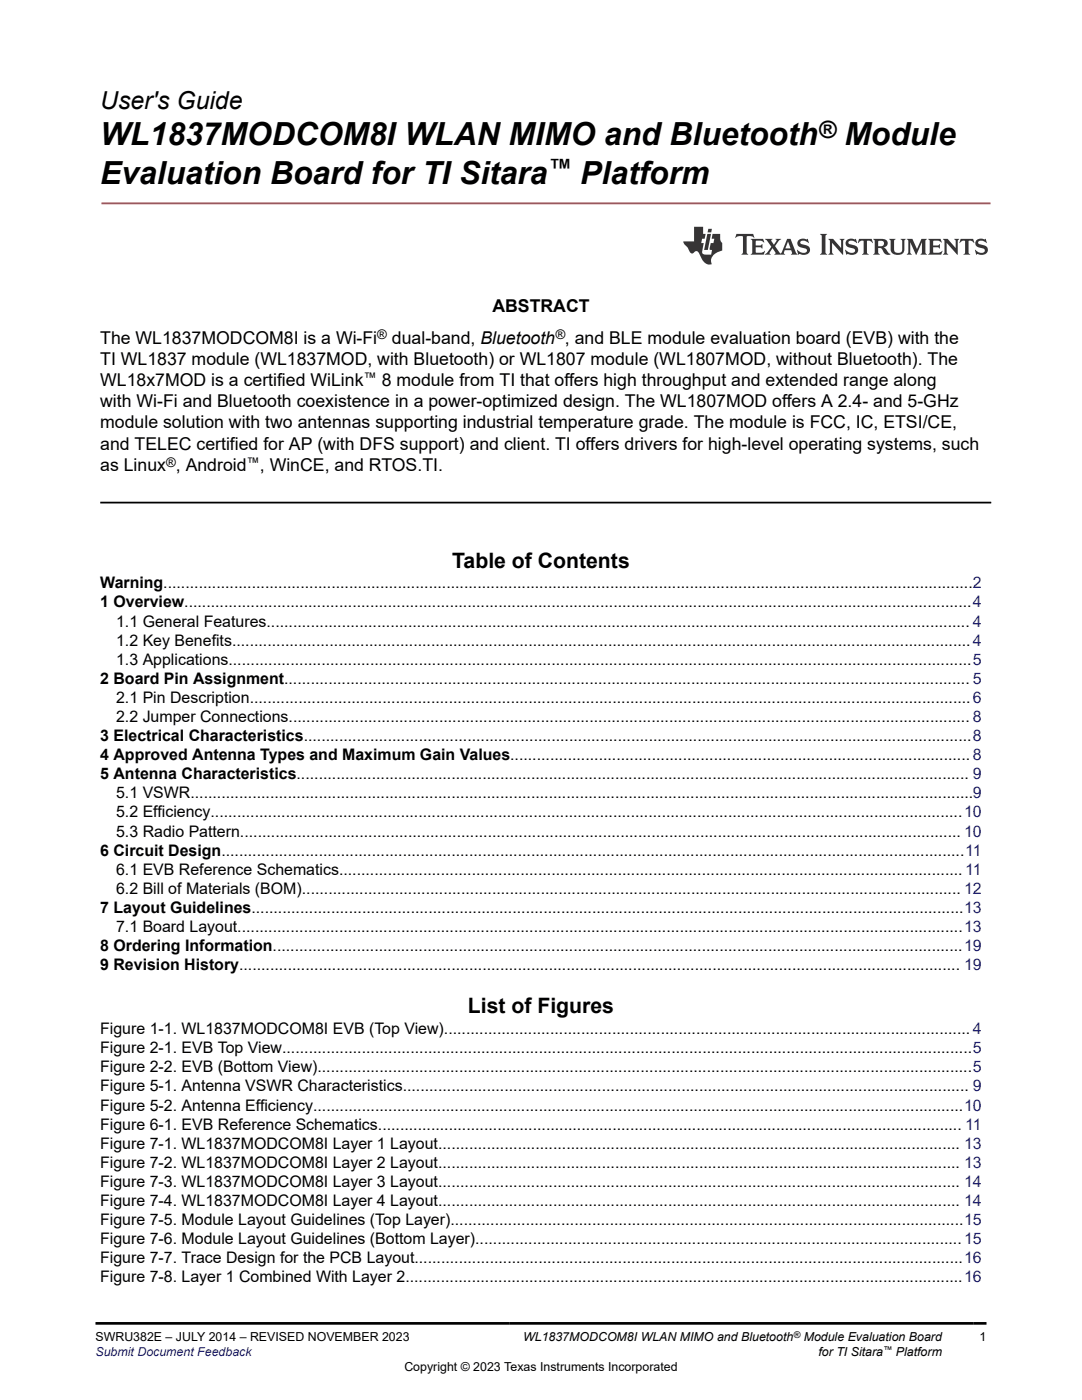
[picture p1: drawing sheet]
<svg xmlns="http://www.w3.org/2000/svg" width="216mm" height="279mm" viewBox="0 0 216 279" stroke-linecap="round" stroke-linejoin="round" font-family="sans-serif">
<defs><g id="words">
<g font-size="6.3">
<text x="20" y="29">WL1837MODCOM8I WLAN MIMO and Bluetooth</text>
<text x="168.5" y="29">Module</text>
<text x="20" y="36.6">Evaluation Board for TI Sitara</text>
<text x="115.8" y="36.6">Platform</text>
</g>
<text font-size="4.9" x="20" y="21.8">User's Guide</text>
<g font-size="4.8">
<text x="163.2" y="27.5">®</text>
<text x="109.3" y="35.1">™</text>
</g>
<g font-size="4.2">
<text x="90.2" y="113.3">Table of Contents</text>
<text x="93.4" y="202.2">List of Figures</text>
</g>
<g font-size="3.5">
<text x="98.2" y="62.2">ABSTRACT</text>
<text x="20" y="68.6">The WL1837MODCOM8I is a Wi-Fi</text>
<text x="78.2" y="68.6">dual-band, Bluetooth , and BLE module evaluation board (EVB) with the</text>
<text x="20" y="72.8">TI WL1837 module (WL1837MOD, with Bluetooth) or WL1807 module (WL1807MOD, without Bluetooth). The</text>
<text x="20" y="77">WL18x7MOD is a certified WiLink</text>
<text x="76.2" y="77">8 module from TI that offers high throughput and extended range along</text>
<text x="20" y="81.3">with Wi-Fi and Bluetooth coexistence in a power-optimized design. The WL1807MOD offers A 2.4- and 5-GHz</text>
<text x="20" y="85.5">module solution with two antennas supporting industrial temperature grade. The module is FCC, IC, ETSI/CE,</text>
<text x="20" y="89.7">and TELEC certified for AP (with DFS support) and client. TI offers drivers for high-level operating systems, such</text>
<text x="20" y="94">as Linux , Android</text>
<text x="51.9" y="94">, WinCE, and RTOS.TI.</text>
</g>
<g font-size="3.2">
<text x="20" y="117.4">Warning.......................................................................................................................................................................................2</text>
<text x="20" y="121.2">1 Overview..................................................................................................................................................................................4</text>
<text x="23.2" y="125">1.1 General Features............................................................................................................................................................... 4</text>
<text x="23.2" y="128.8">1.2 Key Benefits.......................................................................................................................................................................4</text>
<text x="20" y="136.5">2 Board Pin Assignment........................................................................................................................................................... 5</text>
<text x="23.2" y="132.7">1.3 Applications........................................................................................................................................................................5</text>
<text x="23.2" y="140.3">2.1 Pin Description...................................................................................................................................................................6</text>
<text x="20" y="147.9">3 Electrical Characteristics.......................................................................................................................................................8</text>
<text x="23.2" y="144.1">2.2 Jumper Connections.......................................................................................................................................................... 8</text>
<text x="20" y="151.7">4 Approved Antenna Types and Maximum Gain Values........................................................................................................8</text>
<text x="20" y="155.5">5 Antenna Characteristics........................................................................................................................................................ 9</text>
<text x="23.2" y="159.3">5.1 VSWR.................................................................................................................................................................................9</text>
<text x="23.2" y="163.1">5.2 Efficiency..........................................................................................................................................................................10</text>
<text x="23.2" y="166.9">5.3 Radio Pattern................................................................................................................................................................... 10</text>
<text x="20" y="170.8">6 Circuit Design........................................................................................................................................................................11</text>
<text x="23.2" y="174.6">6.1 EVB Reference Schematics.............................................................................................................................................11</text>
<text x="23.2" y="178.4">6.2 Bill of Materials (BOM)..................................................................................................................................................... 12</text>
<text x="20" y="182.2">7 Layout Guidelines.................................................................................................................................................................13</text>
<text x="23.2" y="186">7.1 Board Layout....................................................................................................................................................................13</text>
<text x="20" y="189.8">8 Ordering Information............................................................................................................................................................19</text>
<text x="20" y="193.6">9 Revision History................................................................................................................................................................... 19</text>
<text x="20" y="206.4">Figure 1-1. WL1837MODCOM8I EVB (Top View).......................................................................................................................4</text>
<text x="20" y="210.2">Figure 2-1. EVB Top View............................................................................................................................................................5</text>
<text x="20" y="214">Figure 2-2. EVB (Bottom View)....................................................................................................................................................5</text>
<text x="20" y="217.8">Figure 5-1. Antenna VSWR Characteristics................................................................................................................................ 9</text>
<text x="20" y="221.6">Figure 5-2. Antenna Efficiency...................................................................................................................................................10</text>
<text x="20" y="225.4">Figure 6-1. EVB Reference Schematics.................................................................................................................................... 11</text>
<text x="20" y="229.2">Figure 7-1. WL1837MODCOM8I Layer 1 Layout...................................................................................................................... 13</text>
<text x="20" y="233.1">Figure 7-2. WL1837MODCOM8I Layer 2 Layout...................................................................................................................... 13</text>
<text x="20" y="236.9">Figure 7-3. WL1837MODCOM8I Layer 3 Layout...................................................................................................................... 14</text>
<text x="20" y="240.7">Figure 7-4. WL1837MODCOM8I Layer 4 Layout...................................................................................................................... 14</text>
<text x="20" y="244.5">Figure 7-5. Module Layout Guidelines (Top Layer)....................................................................................................................15</text>
<text x="20" y="248.3">Figure 7-6. Module Layout Guidelines (Bottom Layer)..............................................................................................................15</text>
<text x="20" y="252.1">Figure 7-7. Trace Design for the PCB Layout............................................................................................................................16</text>
<text x="20" y="255.9">Figure 7-8. Layer 1 Combined With Layer 2..............................................................................................................................16</text>
</g>
<g font-size="2.6">
<text x="75.3" y="67.7">®</text>
<text x="110.8" y="67.7">®</text>
<text x="72.5" y="76.2">™</text>
<text x="33.1" y="93.1">®</text>
<text x="49.2" y="93.1">™</text>
</g>
<g font-size="2.5">
<text x="19" y="267.6">SWRU382E – JULY 2014 – REVISED NOVEMBER 2023</text>
<text x="104.4" y="267.6">WL1837MODCOM8I WLAN MIMO and Bluetooth</text>
<text x="160.4" y="267.6">Module Evaluation Board</text>
<text x="195.5" y="267.6">1</text>
<text x="80.7" y="273.5">Copyright © 2023 Texas Instruments Incorporated</text>
<text x="163.3" y="270.6">for TI Sitara</text>
<text x="178.8" y="270.6">Platform</text>
</g>
<text font-size="2.5" fill="#00f" x="19" y="270.6">Submit Document Feedback</text>
<g font-size="1.9">
<text x="158.3" y="267">®</text>
<text x="176.2" y="270">™</text>
</g>
</g></defs>
<g fill="#373435">
<path d="M159.3 48a.88 .88 0 0 0-.1 .9 .88 .88 0 0 0 .8 .5l.8 .2a.43 .43 0 0 1 .2 .5 .43 .43 0 0 1-.4 .3 2.14 2.14 0 0 1-1.6-.5l.3 .9 .2-.1a1.78 1.78 0 0 0 2.1-.5 .96 .96 0 0 0-.9-1.3l-.8-.2-.2-.3a.97 .97 0 0 1 1.6 .1l-.1-.8-.2 .1-.5-.1a1.38 1.38 0 0 0-1.2 .3zM157.2 48.2l.5 1.4h-1zM152.6 47.7l1.3 1.5-.7 1.1-.6 .5h1.2l-.3-.3 .6-1 .7 1-.3 .3h2.2l-.3-.3 .2-.6h1.3l.2 .6-.3 .3h1.3l-.3-.4-1.1-2.7h-.6l-1.3 2.9-1.1-1.5 .6-1 .6-.4h-1.2l.3 .2-.6 .9-.5-.8 .2-.3zM149.8 47.7l.3 .5v2.1l-.3 .5h2.6l.2-.8-.6 .4h-1.2v-1.1l1 .1 .3 .2v-.9l-.3 .3h-1v-.9l.7-.1a1.02 1.02 0 0 1 .9 .4l-.1-.7zM147 46.7l-.2 .8a1.36 1.36 0 0 1 1.4-.3v3.1l-.3 .5h1.4l-.3-.5v-3l.3-.2a1.15 1.15 0 0 1 1.2 .4l-.2-.8z"/>
<path d="M194.8 48a.88 .88 0 0 0-.1 .9 .88 .88 0 0 0 .8 .5l.8 .2a.43 .43 0 0 1 .2 .5 .43 .43 0 0 1-.4 .3 2.08 2.08 0 0 1-1.6-.5l.3 .9 .2-.1a1.76 1.76 0 0 0 2.1-.5 .95 .95 0 0 0-.9-1.3l-.9-.2-.1-.3a1 1 0 0 1 1.6 .1l-.1-.8-.3 .1-.3-.1a1.38 1.38 0 0 0-1.3 .3zM191.7 47.7l-.2 .8a.83 .83 0 0 1 1-.4l.1 2.2-.1 .2-.3 .3h1.4l-.3-.3v-.2v-2.1l.2-.2a.86 .86 0 0 1 .9 .5l-.2-.8zM188.2 47.7l.3 .5v2.1l-.3 .5h1l-.3-.5v-1.8l2.2 2.3v-2.6l.3-.5h-1l.3 .3v1.5l-1.6-1.8zM185.2 47.7l.3 .5v2.1l-.3 .5h2.6l.2-.8-.6 .4h-1.2v-1.1l1 .1 .3 .2v-.9l-.3 .3h-1v-.9l.6-.1a1.04 1.04 0 0 1 1.1 .4l-.2-.7zM180.9 47.7l.3 .5v2.1l-.3 .5h1l-.3-.5v-2l1.2 2.6 1.2-2.6v2l-.3 .5h1.3l-.4-.5v-2.1l.4-.5h-1.1l-.9 2-.9-2zM177.4 47.7l.3 .2a3.7 3.7 0 0 0 .3 2.6 1.68 1.68 0 0 0 2.4-.3l.1-2 .2-.5h-1l.3 .5v1.5a.82 .82 0 0 1-.8 .8 .82 .82 0 0 1-.8-.8v-1.8l.3-.2zM175.3 48.1h.1a.63 .63 0 0 1 .8 0 .63 .63 0 0 1 .1 .7l-.3 .3h-.8zM174.2 47.7l.3 .5v2.1l-.3 .5h1.4l-.3-.3-.1-1a.78 .78 0 0 1 1 .7 .89 .89 0 0 0 1.5 .5l-.5-.3-.5-.8-.4-.2a.84 .84 0 0 0 .8-.9 .84 .84 0 0 0-.8-.8zM171.4 47.7l-.2 .8h.1a.83 .83 0 0 1 1-.4v2.2v.2l-.3 .3h1.3l-.3-.3v-.2v-2.1l.2-.2a.87 .87 0 0 1 .9 .5l-.2-.8zM168.9 48a.88 .88 0 0 0-.1 .9 .88 .88 0 0 0 .8 .5l.8 .2a.43 .43 0 0 1 .2 .5 .43 .43 0 0 1-.4 .3 1.52 1.52 0 0 1-1.5-.6l-.1 .1 .3 .9 .2-.1a1.79 1.79 0 0 0 2.1-.5 .95 .95 0 0 0-.9-1.3l-.8-.2-.2-.3a.97 .97 0 0 1 1.6 .1h.1l-.2-.8-.2 .1-.4-.1a1.34 1.34 0 0 0-1.3 .3zM165.3 47.7l.3 .5v2.1l-.3 .5h1l-.3-.5v-1.8l2.2 2.3v-2.6l.3-.5h-1l.3 .3v1.5l-1.6-1.8zM163.6 46.7l.4 .5v3.1l-.4 .5h1.4l-.3-.5v-3.1l.3-.5z"/>
<path d="M141.3 45.7l-.1 .7h.7l.2-.7zM141.1 46.7l-.6 3.2h.7l.7-3.2zM138.5 45.3v2.9h-2.2l.1 .4 .9 1a1.01 1.01 0 0 0 1 .9 .62 .62 0 0 1 .6-.4 .62 .62 0 0 1 .6 .4l.2 .4a2.2 2.2 0 0 0 2.1 1.9l.2-.1a1.96 1.96 0 0 1 1.5-2.5l.6-.2-.1-1.6a1.73 1.73 0 0 1-.3-1.7h-1.5l-.2 .9h.5l-.1 .9h-.6l-.2 .9v.4l.5 .1-.2 .9h-.7a.76 .76 0 0 1-1.1-.7l.3-1.6h-.5l.2-.9h.5l.2-.9h-.5v-1.4z"/>
</g>
<path d="M20.4 40.6h177.1" fill="none" stroke="#ed3237" stroke-width=".35"/>
<path d="M20 100.3h177.8" fill="none" stroke="#000" stroke-width=".35"/>
<path d="M27.7 3.7l-.2 .6 .5-.3h.6v.2v2.2l-.2 .3h1l-.2-.3v-2.2v-.2h.5l.5 .3-.1-.6zM29.8 4.4l.2 .4v1.6l-.2 .3h1.9l.1-.6a1.08 1.08 0 0 1-1.3 .2v-.6h.6l.4 .1v-.6l-.4 .2h-.6v-.6l.2-.1a1 1 0 0 1 1 .3l-.1-.6zM31.8 4.4l1 1.2-1 1.1h.9l-.2-.2 .4-.7 .5 .7-.2 .2h1.6l-.2-.2 .1-.4h1l.1 .4-.1 .2h.9l-.2-.3-.8-2h-.5l-1 2.2-.8-1.1 .9-1.1h-.8l.2 .2-.5 .7-.3-.7 .1-.2zM35.2 4.8l.4 1h-.8zM36.8 4.6a.65 .65 0 0 0-.2 .7 .65 .65 0 0 0 .6 .4l.7 .2 .1 .2a.79 .79 0 0 1-.7 .4 .79 .79 0 0 1-.7-.5l.1 .7 .2-.1a.93 .93 0 0 0 1.1 .1 .93 .93 0 0 0 .4-.9 1.46 1.46 0 0 0-1.2-.6l-.1-.4a1.09 1.09 0 0 1 1.2 .2l-.2-.6-.1 .1-.6-.1zM28.4 7.2l.2 .4v2.3l-.2 .4h1l-.2-.4v-2.3l.2-.4zM29.6 7.9l.2 .4v1.6l-.2 .4h.8l-.3-.4v-1.4l1.7 1.8v-2l.2-.4h-.8l.2 .3 .1 1.1-1.2-1.4zM32.3 8.1a.65 .65 0 0 0-.2 .7 .65 .65 0 0 0 .7 .4l.6 .2 .1 .3a.79 .79 0 0 1-.7 .3 .79 .79 0 0 1-.7-.5l.1 .8 .2-.1a.93 .93 0 0 0 1.1 0 .93 .93 0 0 0 .4-.9 1.46 1.46 0 0 0-1.2-.6l-.1-.4a1.09 1.09 0 0 1 1.2 .2l-.2-.6-.1 .1-.6-.1zM34.1 7.9l-.1 .7a.63 .63 0 0 1 .7-.4l.1 1.7-.3 .4h1l-.2-.4v-1.7a.66 .66 0 0 1 .8 .4l-.1-.7zM36.2 7.9l.2 .4v1.6l-.2 .4h.9l-.2-.2v-.8l.5 .1 .1 .1a.79 .79 0 0 0 1.2 .7l-1-1a.61 .61 0 0 0 .6-.6 .61 .61 0 0 0-.5-.6zM36.9 8.3l.2-.1a.47 .47 0 0 1 .5 .1 .47 .47 0 0 1 .1 .5l-.2 .2h-.6zM38.5 7.9l.2 .3a2.27 2.27 0 0 0 .4 1.9 1.04 1.04 0 0 0 1.7-.6v-1.3l.2-.3h-.8l.2 .4v1.2a.6 .6 0 0 1-.6 .5 .6 .6 0 0 1-.6-.5v-1.2l.3-.4zM41.1 7.9l.2 .4v1.6l-.2 .4h.7l-.2-.4v-1.5l.9 1.9 .8-1.9v1.5l-.2 .4h1l-.3-.4v-1.6l.3-.4h-.8l-.7 1.6-.7-1.6zM44.3 7.9l.2 .4v1.6l-.2 .4h1.9l.1-.6a1.09 1.09 0 0 1-1.3 .1v-.6h.6l.4 .2v-.7l-.4 .2h-.6v-.5l.2-.2a1.01 1.01 0 0 1 1 .3l-.1-.6zM46.4 7.9l.3 .4v1.6l-.3 .4h.8l-.2-.4v-1.4l1.6 1.8v-2l.2-.4h-.7l.2 .3v1.1l-1.2-1.4zM49 7.9l-.1 .7a.63 .63 0 0 1 .8-.4v1.7l-.3 .4h1l-.2-.4v-1.7a.66 .66 0 0 1 .8 .4l-.1-.7zM51.4 8.1a.65 .65 0 0 0-.2 .7 .65 .65 0 0 0 .6 .4l.6 .2 .2 .3a.79 .79 0 0 1-.8 .3 .79 .79 0 0 1-.6-.5l.1 .8 .2-.1a.93 .93 0 0 0 1 0 .93 .93 0 0 0 .5-.9 1.46 1.46 0 0 0-1.3-.6l-.1-.4a1.09 1.09 0 0 1 1.3 .2l-.2-.6-.2 .1-.5-.1z" fill="#231f20"/>
<path d="M21.1 2.3v2.8h-2.1l.1 .4 .9 .9a.95 .95 0 0 0 .9 .9 .59 .59 0 0 1 .6-.3 .59 .59 0 0 1 .5 .3l.4 .8a1.59 1.59 0 0 0 2.1 1.3 1.61 1.61 0 0 1 1-2.2l1-.4-.1-1.4a1.59 1.59 0 0 1-.4-1.7h-1.4l-.2 .9h.5l-.1 .8h-.5l-.2 1v.3h.4l-.2 .9h-.6a.73 .73 0 0 1-1.1-.6l.3-1.6h-.5l.2-.8h.5l.2-.9h-.5v-1.4zM23.6 3.7l-.6 3h.7l.6-3zM23.8 2.7l-.1 .7h.7l.1-.7z" fill="#ed1c24"/>
<path d="M19 15h177.8M19 264.1h177.8" fill="none" stroke="#000" stroke-width=".53"/>
<path d="M0 0h215.9v15.9h-215.9z" fill-rule="evenodd" fill="#fff"/>
<use href="#words"/>
</svg>
